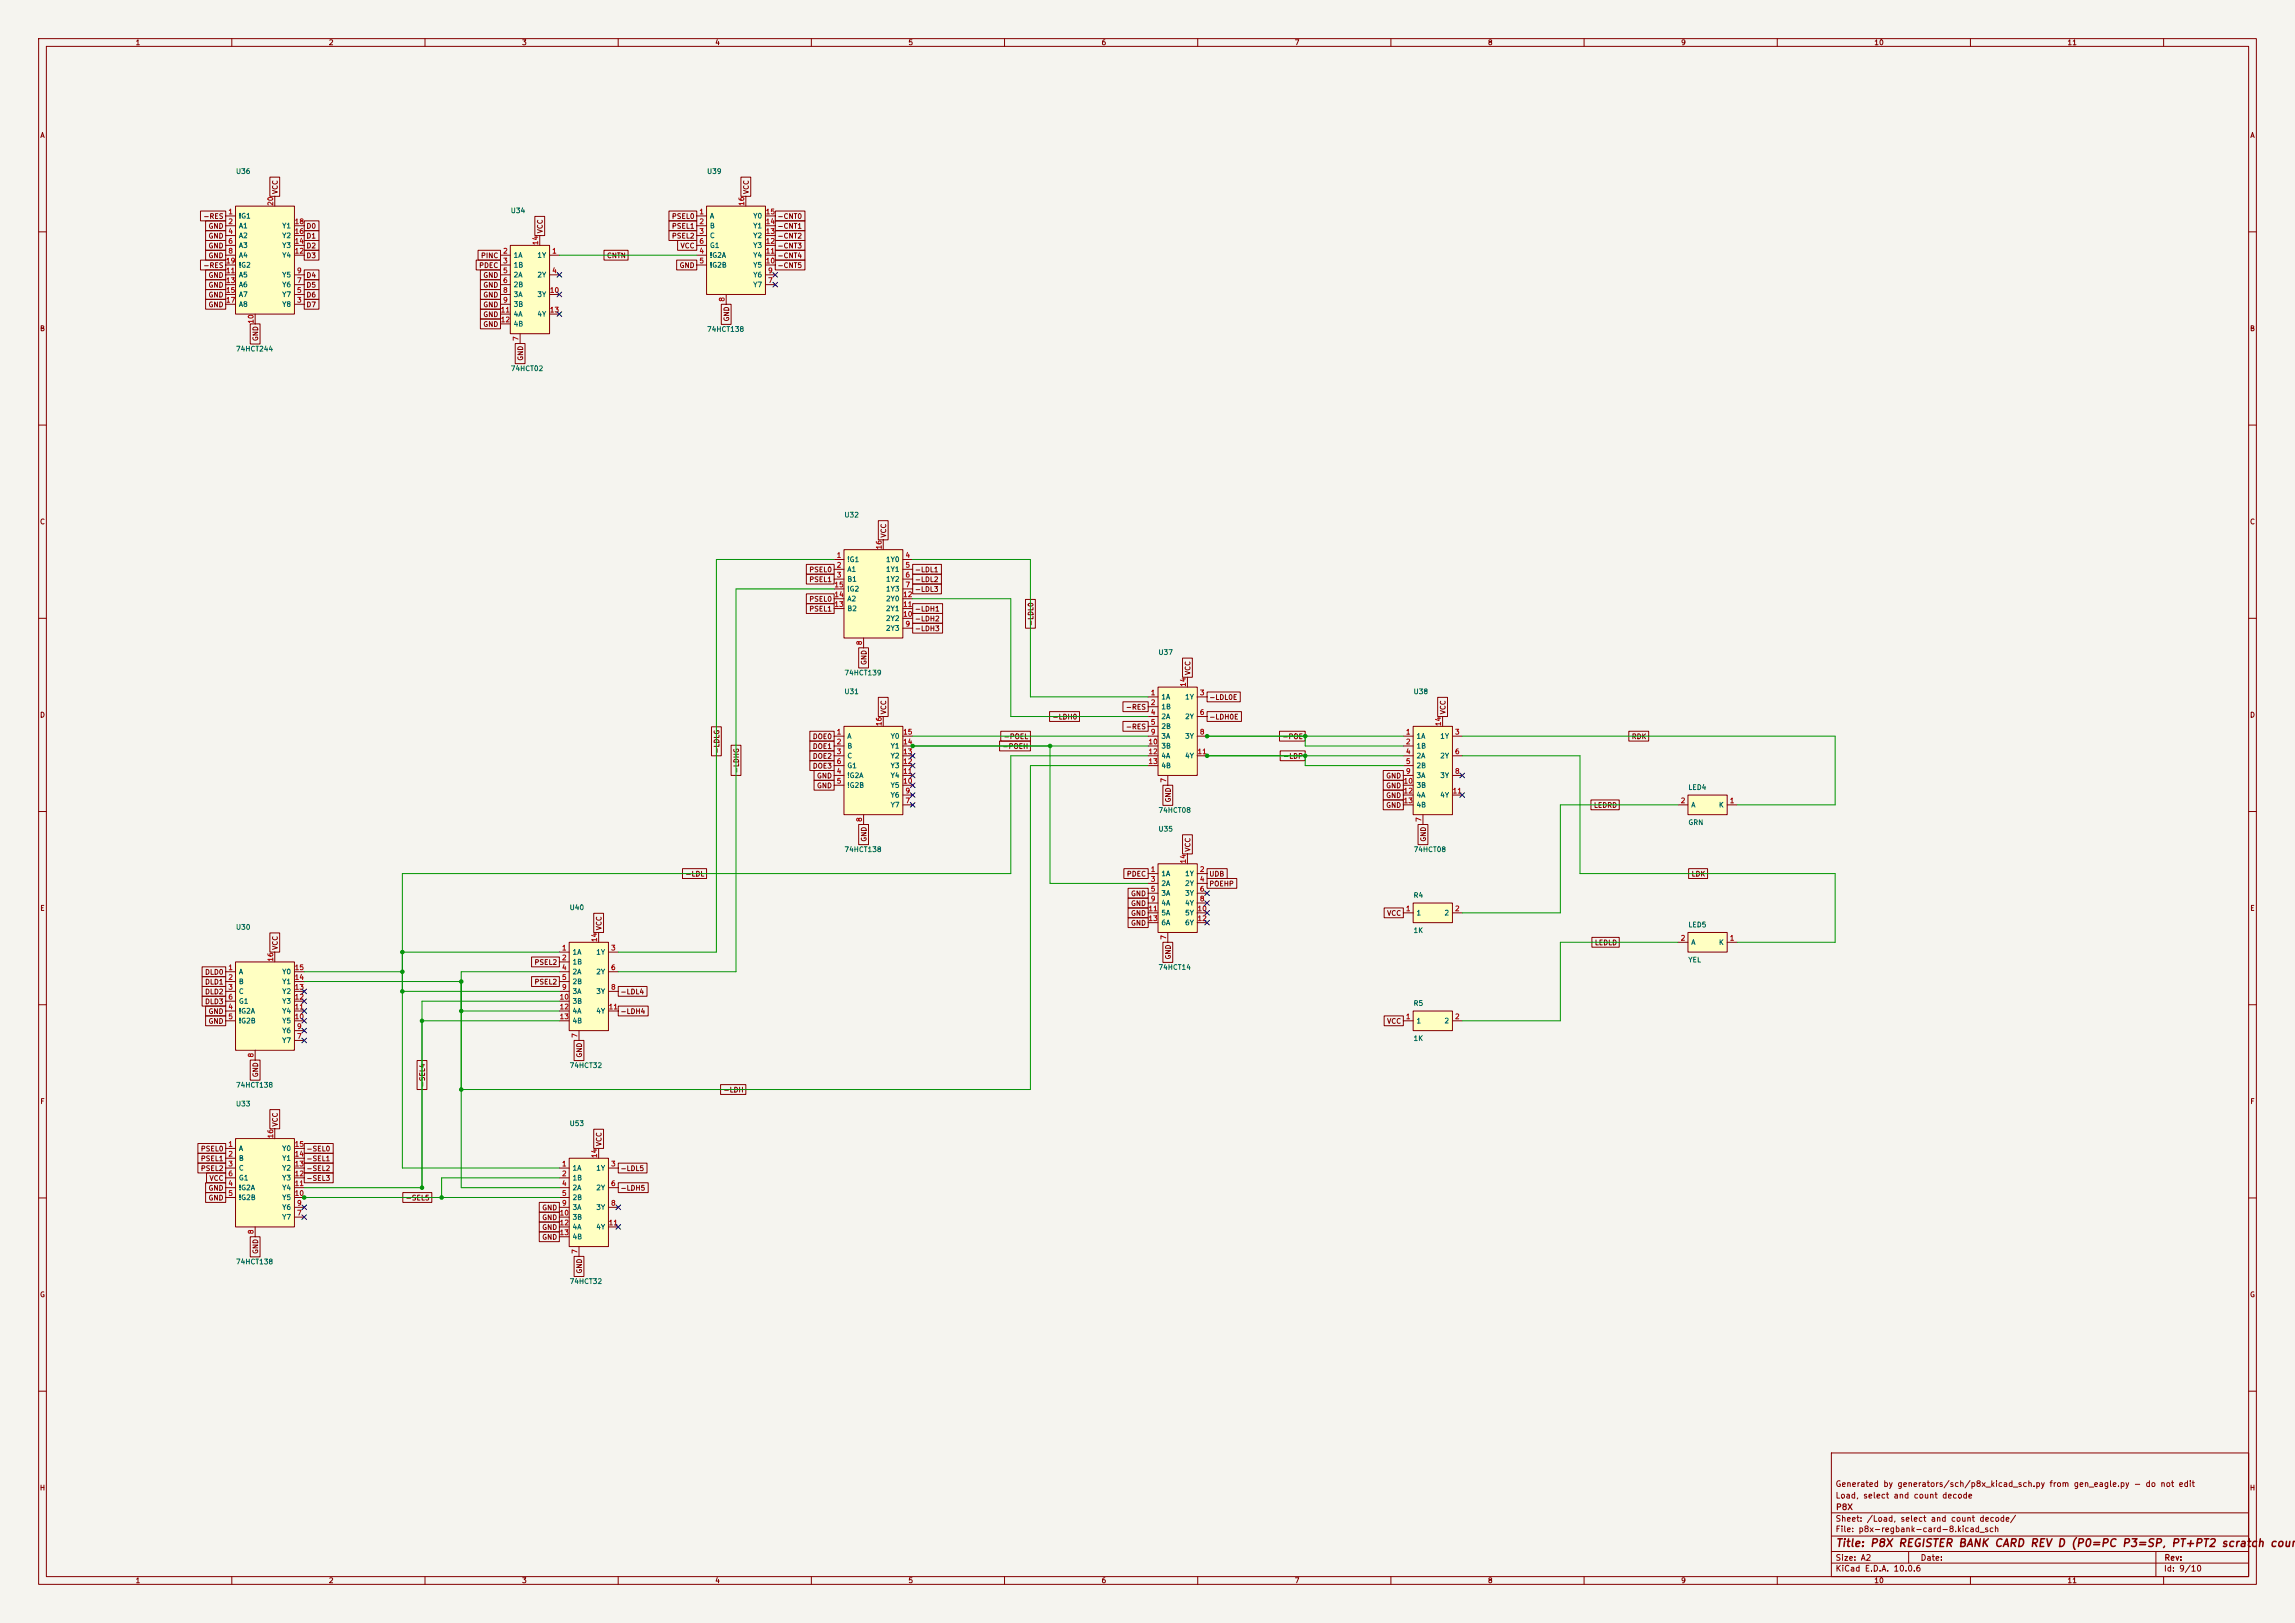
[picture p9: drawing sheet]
<svg xmlns="http://www.w3.org/2000/svg" width="594mm" height="420mm" viewBox="0 0 594 420" stroke-linecap="round" stroke-linejoin="round" font-family="sans-serif">
<defs><g id="words">
<text font-size="2" fill="#840000" x="475" y="400.8">Title: P8X REGISTER BANK CARD REV D (P0=PC P3=SP, PT+PT2 scratch count</text>
<g font-size="1.5" fill="#840000">
<text x="475" y="388.1">Load, select and count decode</text>
<text x="475" y="385.1">Generated by generators/sch/p8x_kicad_sch.py from gen_eagle.py - do not edit</text>
<text x="475" y="394.1">Sheet: /Load, select and count decode/</text>
<text x="475.1" y="391.1">P8X</text>
<text x="475" y="396.8">File: p8x-regbank-card-8.kicad_sch</text>
<text x="475" y="407">KiCad E.D.A. 10.0.6</text>
<text x="475" y="404.2">Size: A2</text>
<text x="497" y="404.2">Date:</text>
<text x="560" y="407">Id: 9/10</text>
<text x="560.1" y="404.2">Rev:</text>
</g>
<g font-size="1.3" fill="#840000">
<text x="35" y="12">1</text>
<text x="85" y="12">2</text>
<text x="135" y="12">3</text>
<text x="185" y="12">4</text>
<text x="235" y="12">5</text>
<text x="285" y="12">6</text>
<text x="335" y="12">7</text>
<text x="385" y="12">8</text>
<text x="435" y="12">9</text>
<text x="485" y="12">10</text>
<text x="535" y="12">11</text>
<text x="10.3" y="36">A</text>
<text x="582.3" y="36">A</text>
<text x="72.2" y="50.4" transform="rotate(-90 72.2 50.4)">VCC</text>
<text x="194.1" y="50.4" transform="rotate(-90 194.1 50.4)">VCC</text>
<text x="52.5" y="56.9">-RES</text>
<text x="53.8" y="59.5">GND</text>
<text x="79.2" y="59.5">D0</text>
<text x="173.8" y="56.9">PSEL0</text>
<text x="173.8" y="59.5">PSEL1</text>
<text x="201.1" y="56.9">-CNT0</text>
<text x="201.1" y="59.5">-CNT1</text>
<text x="53.8" y="62">GND</text>
<text x="53.8" y="64.6">GND</text>
<text x="79.2" y="62">D1</text>
<text x="79.2" y="64.6">D2</text>
<text x="140.8" y="60.5" transform="rotate(-90 140.8 60.5)">VCC</text>
<text x="173.8" y="62">PSEL2</text>
<text x="176" y="64.6">VCC</text>
<text x="201.1" y="62">-CNT2</text>
<text x="201.1" y="64.6">-CNT3</text>
<text x="52.5" y="69.6">-RES</text>
<text x="53.8" y="67.1">GND</text>
<text x="79.2" y="67.1">D3</text>
<text x="123.9" y="69.6">PDEC</text>
<text x="124.4" y="67.1">PINC</text>
<text x="157" y="67.1">CNTN</text>
<text x="175.8" y="69.6">GND</text>
<text x="201.1" y="67.1">-CNT4</text>
<text x="201.1" y="69.6">-CNT5</text>
<text x="53.8" y="72.2">GND</text>
<text x="53.8" y="74.7">GND</text>
<text x="53.8" y="77.3">GND</text>
<text x="79.2" y="72.2">D4</text>
<text x="79.2" y="74.7">D5</text>
<text x="79.2" y="77.3">D6</text>
<text x="125" y="72.2">GND</text>
<text x="125" y="74.7">GND</text>
<text x="125" y="77.3">GND</text>
<text x="53.8" y="79.8">GND</text>
<text x="79.2" y="79.8">D7</text>
<text x="125" y="79.8">GND</text>
<text x="125" y="82.3">GND</text>
<text x="189" y="83.3" transform="rotate(-90 189 83.3)">GND</text>
<text x="10.2" y="86">B</text>
<text x="67.1" y="88.4" transform="rotate(-90 67.1 88.4)">GND</text>
<text x="125" y="84.9">GND</text>
<text x="582.2" y="86">B</text>
<text x="135.7" y="93.5" transform="rotate(-90 135.7 93.5)">GND</text>
<text x="10.2" y="136">C</text>
<text x="582.2" y="136">C</text>
<text x="229.7" y="139.3" transform="rotate(-90 229.7 139.3)">VCC</text>
<text x="209.3" y="148.4">PSEL0</text>
<text x="236.7" y="148.4">-LDL1</text>
<text x="209.3" y="156">PSEL0</text>
<text x="209.3" y="150.9">PSEL1</text>
<text x="236.7" y="150.9">-LDL2</text>
<text x="236.7" y="153.5">-LDL3</text>
<text x="209.3" y="158.5">PSEL1</text>
<text x="236.7" y="161.1">-LDH2</text>
<text x="236.7" y="158.5">-LDH1</text>
<text x="236.7" y="163.6">-LDH3</text>
<text x="267.8" y="162.1" transform="rotate(-90 267.8 162.1)">-LDL0</text>
<text x="224.6" y="172.2" transform="rotate(-90 224.6 172.2)">GND</text>
<text x="308.4" y="174.8" transform="rotate(-90 308.4 174.8)">VCC</text>
<text x="10.2" y="186">D</text>
<text x="229.7" y="185" transform="rotate(-90 229.7 185)">VCC</text>
<text x="291.3" y="183.9">-RES</text>
<text x="312.9" y="181.4">-LDL0E</text>
<text x="374.4" y="185" transform="rotate(-90 374.4 185)">VCC</text>
<text x="582.2" y="186">D</text>
<text x="210.2" y="191.6">DOE0</text>
<text x="259.6" y="191.6">-POEL</text>
<text x="272.3" y="186.5">-LDH0</text>
<text x="291.3" y="189">-RES</text>
<text x="312.9" y="186.5">-LDH0E</text>
<text x="331.8" y="191.6">-POE</text>
<text x="422.2" y="191.6">RDK</text>
<text x="186.5" y="195.1" transform="rotate(-90 186.5 195.1)">-LDLG</text>
<text x="210.2" y="196.6">DOE2</text>
<text x="210.2" y="194.1">DOE1</text>
<text x="259.3" y="194.1">-POEH</text>
<text x="332" y="196.6">-LDP</text>
<text x="191.6" y="200.2" transform="rotate(-90 191.6 200.2)">-LDHG</text>
<text x="210.2" y="199.2">DOE3</text>
<text x="211.3" y="201.7">GND</text>
<text x="358.6" y="201.7">GND</text>
<text x="211.3" y="204.3">GND</text>
<text x="303.3" y="207.8" transform="rotate(-90 303.3 207.8)">GND</text>
<text x="358.6" y="209.3">GND</text>
<text x="358.6" y="206.8">GND</text>
<text x="358.6" y="204.3">GND</text>
<text x="412.4" y="209.3">LEDRD</text>
<text x="224.6" y="217.9" transform="rotate(-90 224.6 217.9)">GND</text>
<text x="308.4" y="220.5" transform="rotate(-90 308.4 220.5)">VCC</text>
<text x="369.4" y="217.9" transform="rotate(-90 369.4 217.9)">GND</text>
<text x="177.3" y="227.1">-LDL</text>
<text x="291.5" y="227.1">PDEC</text>
<text x="312.9" y="227.1">UDB</text>
<text x="437.7" y="227.1">LDK</text>
<text x="292.6" y="232.2">GND</text>
<text x="312.9" y="229.7">POEHP</text>
<text x="10.3" y="236">E</text>
<text x="292.6" y="239.8">GND</text>
<text x="292.6" y="237.3">GND</text>
<text x="292.6" y="234.7">GND</text>
<text x="358.9" y="237.3">VCC</text>
<text x="582.3" y="236">E</text>
<text x="72.2" y="245.9" transform="rotate(-90 72.2 245.9)">VCC</text>
<text x="156" y="240.9" transform="rotate(-90 156 240.9)">VCC</text>
<text x="412.7" y="244.9">LEDLD</text>
<text x="138.2" y="250">PSEL2</text>
<text x="303.3" y="248.4" transform="rotate(-90 303.3 248.4)">GND</text>
<text x="52.9" y="252.5">DLD0</text>
<text x="52.9" y="257.6">DLD2</text>
<text x="52.9" y="255.1">DLD1</text>
<text x="138.2" y="255.1">PSEL2</text>
<text x="160.5" y="257.6">-LDL4</text>
<text x="52.9" y="260.1">DLD3</text>
<text x="53.8" y="262.7">GND</text>
<text x="160.5" y="262.7">-LDH4</text>
<text x="53.8" y="265.2">GND</text>
<text x="358.9" y="265.2">VCC</text>
<text x="150.9" y="273.8" transform="rotate(-90 150.9 273.8)">GND</text>
<text x="67.1" y="278.9" transform="rotate(-90 67.1 278.9)">GND</text>
<text x="110.3" y="281.5" transform="rotate(-90 110.3 281.5)">-SEL4</text>
<text x="10.3" y="286">F</text>
<text x="187.1" y="283">-LDH</text>
<text x="582.3" y="286">F</text>
<text x="72.2" y="291.7" transform="rotate(-90 72.2 291.7)">VCC</text>
<text x="51.9" y="298.2">PSEL0</text>
<text x="79.2" y="298.2">-SEL0</text>
<text x="156" y="296.7" transform="rotate(-90 156 296.7)">VCC</text>
<text x="51.9" y="303.3">PSEL2</text>
<text x="51.9" y="300.8">PSEL1</text>
<text x="54.1" y="305.9">VCC</text>
<text x="79.2" y="305.9">-SEL3</text>
<text x="79.2" y="300.8">-SEL1</text>
<text x="79.2" y="303.3">-SEL2</text>
<text x="160.5" y="303.3">-LDL5</text>
<text x="53.8" y="310.9">GND</text>
<text x="53.8" y="308.4">GND</text>
<text x="104.9" y="310.9">-SEL5</text>
<text x="160.5" y="308.4">-LDH5</text>
<text x="140.2" y="313.5">GND</text>
<text x="140.2" y="316">GND</text>
<text x="140.2" y="318.6">GND</text>
<text x="140.2" y="321.1">GND</text>
<text x="67.1" y="324.6" transform="rotate(-90 67.1 324.6)">GND</text>
<text x="150.9" y="329.7" transform="rotate(-90 150.9 329.7)">GND</text>
<text x="10.2" y="336">G</text>
<text x="582.2" y="336">G</text>
<text x="10.2" y="386">H</text>
<text x="582.2" y="386">H</text>
<text x="35" y="410">1</text>
<text x="85" y="410">2</text>
<text x="135" y="410">3</text>
<text x="185" y="410">4</text>
<text x="235" y="410">5</text>
<text x="285" y="410">6</text>
<text x="335" y="410">7</text>
<text x="385" y="410">8</text>
<text x="435" y="410">9</text>
<text x="485" y="410">10</text>
<text x="535" y="410">11</text>
</g>
<g font-size="1.3" fill="#006464">
<text x="60.9" y="45.3">U36</text>
<text x="182.9" y="45.3">U39</text>
<text x="61.7" y="56.8">!G1</text>
<text x="61.7" y="59.4">A1</text>
<text x="72.9" y="59.4">Y1</text>
<text x="132.1" y="55.5">U34</text>
<text x="183.6" y="56.8">A</text>
<text x="183.6" y="59.4">B</text>
<text x="194.8" y="59.4">Y1</text>
<text x="194.8" y="56.8">Y0</text>
<text x="61.7" y="61.9">A2</text>
<text x="61.7" y="64.5">A3</text>
<text x="72.9" y="64.5">Y3</text>
<text x="72.9" y="61.9">Y2</text>
<text x="183.6" y="61.9">C</text>
<text x="183.6" y="64.5">G1</text>
<text x="194.8" y="64.5">Y3</text>
<text x="194.8" y="61.9">Y2</text>
<text x="61.7" y="67">A4</text>
<text x="61.7" y="69.5">!G2</text>
<text x="72.9" y="67">Y4</text>
<text x="132.8" y="67">1A</text>
<text x="132.8" y="69.5">1B</text>
<text x="139" y="67">1Y</text>
<text x="183.6" y="67">!G2A</text>
<text x="183.6" y="69.5">!G2B</text>
<text x="194.8" y="69.5">Y5</text>
<text x="194.8" y="67">Y4</text>
<text x="61.7" y="72.1">A5</text>
<text x="61.7" y="74.6">A6</text>
<text x="61.7" y="77.2">A7</text>
<text x="72.9" y="77.2">Y7</text>
<text x="72.9" y="74.6">Y6</text>
<text x="72.9" y="72.1">Y5</text>
<text x="132.8" y="72.1">2A</text>
<text x="132.8" y="74.6">2B</text>
<text x="132.8" y="77.2">3A</text>
<text x="139" y="72.1">2Y</text>
<text x="139" y="77.2">3Y</text>
<text x="194.8" y="74.6">Y7</text>
<text x="194.8" y="72.1">Y6</text>
<text x="61.7" y="79.7">A8</text>
<text x="72.9" y="79.7">Y8</text>
<text x="132.8" y="79.7">3B</text>
<text x="132.8" y="82.2">4A</text>
<text x="139" y="82.2">4Y</text>
<text x="132.8" y="84.8">4B</text>
<text x="182.9" y="86.2">74HCT138</text>
<text x="60.9" y="91.2">74HCT244</text>
<text x="132.1" y="96.3">74HCT02</text>
<text x="218.4" y="134.2">U32</text>
<text x="219.2" y="145.7">!G1</text>
<text x="219.2" y="148.3">A1</text>
<text x="229.2" y="145.7">1Y0</text>
<text x="229.2" y="148.3">1Y1</text>
<text x="219.2" y="150.8">B1</text>
<text x="219.2" y="155.9">A2</text>
<text x="219.2" y="153.4">!G2</text>
<text x="229.2" y="150.8">1Y2</text>
<text x="229.2" y="153.4">1Y3</text>
<text x="229.2" y="155.9">2Y0</text>
<text x="219.2" y="158.4">B2</text>
<text x="229.2" y="161">2Y2</text>
<text x="229.2" y="158.4">2Y1</text>
<text x="229.2" y="163.5">2Y3</text>
<text x="299.7" y="169.8">U37</text>
<text x="218.4" y="179.9">U31</text>
<text x="218.4" y="175.1">74HCT139</text>
<text x="365.7" y="179.9">U38</text>
<text x="300.5" y="181.3">1A</text>
<text x="300.5" y="183.8">1B</text>
<text x="306.6" y="181.3">1Y</text>
<text x="219.2" y="191.5">A</text>
<text x="230.4" y="191.5">Y0</text>
<text x="300.5" y="186.4">2A</text>
<text x="300.5" y="188.9">2B</text>
<text x="300.5" y="191.5">3A</text>
<text x="306.6" y="186.4">2Y</text>
<text x="306.6" y="191.5">3Y</text>
<text x="366.5" y="191.5">1A</text>
<text x="372.6" y="191.5">1Y</text>
<text x="219.2" y="194">B</text>
<text x="219.2" y="196.5">C</text>
<text x="230.4" y="196.5">Y2</text>
<text x="230.4" y="194">Y1</text>
<text x="300.5" y="194">3B</text>
<text x="300.5" y="196.5">4A</text>
<text x="306.6" y="196.5">4Y</text>
<text x="366.5" y="194">1B</text>
<text x="366.5" y="196.5">2A</text>
<text x="372.6" y="196.5">2Y</text>
<text x="219.2" y="201.6">!G2A</text>
<text x="219.2" y="199.1">G1</text>
<text x="230.4" y="201.6">Y4</text>
<text x="230.4" y="199.1">Y3</text>
<text x="300.5" y="199.1">4B</text>
<text x="366.5" y="199.1">2B</text>
<text x="366.5" y="201.6">3A</text>
<text x="372.6" y="201.6">3Y</text>
<text x="219.2" y="204.2">!G2B</text>
<text x="230.4" y="209.2">Y7</text>
<text x="230.4" y="206.7">Y6</text>
<text x="230.4" y="204.2">Y5</text>
<text x="366.5" y="204.2">3B</text>
<text x="366.5" y="206.7">4A</text>
<text x="366.5" y="209.2">4B</text>
<text x="372.6" y="206.7">4Y</text>
<text x="436.9" y="204.7">LED4</text>
<text x="437.6" y="209.2">A</text>
<text x="444.8" y="209.2">K</text>
<text x="299.7" y="215.5">U35</text>
<text x="299.7" y="210.6">74HCT08</text>
<text x="436.9" y="213.8">GRN</text>
<text x="218.4" y="220.8">74HCT138</text>
<text x="365.7" y="220.8">74HCT08</text>
<text x="300.5" y="227">1A</text>
<text x="306.6" y="227">1Y</text>
<text x="300.5" y="229.6">2A</text>
<text x="300.5" y="232.1">3A</text>
<text x="306.6" y="229.6">2Y</text>
<text x="306.6" y="232.1">3Y</text>
<text x="365.7" y="232.6">R4</text>
<text x="147.3" y="235.8">U40</text>
<text x="300.5" y="234.6">4A</text>
<text x="300.5" y="237.2">5A</text>
<text x="300.5" y="239.7">6A</text>
<text x="306.6" y="234.6">4Y</text>
<text x="306.6" y="237.2">5Y</text>
<text x="306.6" y="239.7">6Y</text>
<text x="366.5" y="237.2">1</text>
<text x="373.7" y="237.2">2</text>
<text x="60.9" y="240.9">U30</text>
<text x="365.7" y="241.7">1K</text>
<text x="436.9" y="240.3">LED5</text>
<text x="437.6" y="244.8">A</text>
<text x="444.8" y="244.8">K</text>
<text x="148.1" y="247.3">1A</text>
<text x="148.1" y="249.9">1B</text>
<text x="154.2" y="247.3">1Y</text>
<text x="299.7" y="251.3">74HCT14</text>
<text x="436.9" y="249.3">YEL</text>
<text x="61.7" y="252.4">A</text>
<text x="61.7" y="255">B</text>
<text x="61.7" y="257.5">C</text>
<text x="72.9" y="257.5">Y2</text>
<text x="72.9" y="255">Y1</text>
<text x="72.9" y="252.4">Y0</text>
<text x="148.1" y="252.4">2A</text>
<text x="148.1" y="255">2B</text>
<text x="148.1" y="257.5">3A</text>
<text x="154.2" y="252.4">2Y</text>
<text x="154.2" y="257.5">3Y</text>
<text x="61.7" y="262.6">!G2A</text>
<text x="61.7" y="260">G1</text>
<text x="72.9" y="262.6">Y4</text>
<text x="72.9" y="260">Y3</text>
<text x="148.1" y="260">3B</text>
<text x="148.1" y="262.6">4A</text>
<text x="154.2" y="262.6">4Y</text>
<text x="365.7" y="260.6">R5</text>
<text x="61.7" y="265.1">!G2B</text>
<text x="72.9" y="267.7">Y6</text>
<text x="72.9" y="265.1">Y5</text>
<text x="148.1" y="265.1">4B</text>
<text x="365.7" y="269.7">1K</text>
<text x="366.5" y="265.1">1</text>
<text x="373.7" y="265.1">2</text>
<text x="72.9" y="270.2">Y7</text>
<text x="60.9" y="281.7">74HCT138</text>
<text x="147.3" y="276.7">74HCT32</text>
<text x="60.9" y="286.6">U33</text>
<text x="147.3" y="291.7">U53</text>
<text x="61.7" y="298.1">A</text>
<text x="72.9" y="298.1">Y0</text>
<text x="61.7" y="300.7">B</text>
<text x="61.7" y="303.2">C</text>
<text x="61.7" y="305.8">G1</text>
<text x="72.9" y="305.8">Y3</text>
<text x="72.9" y="303.2">Y2</text>
<text x="72.9" y="300.7">Y1</text>
<text x="148.1" y="303.2">1A</text>
<text x="148.1" y="305.8">1B</text>
<text x="154.2" y="303.2">1Y</text>
<text x="61.7" y="308.3">!G2A</text>
<text x="61.7" y="310.8">!G2B</text>
<text x="72.9" y="310.8">Y5</text>
<text x="72.9" y="308.3">Y4</text>
<text x="148.1" y="308.3">2A</text>
<text x="148.1" y="310.8">2B</text>
<text x="154.2" y="308.3">2Y</text>
<text x="72.9" y="315.9">Y7</text>
<text x="72.9" y="313.4">Y6</text>
<text x="148.1" y="313.4">3A</text>
<text x="148.1" y="315.9">3B</text>
<text x="154.2" y="313.4">3Y</text>
<text x="148.1" y="318.5">4A</text>
<text x="148.1" y="321">4B</text>
<text x="154.2" y="318.5">4Y</text>
<text x="60.9" y="327.5">74HCT138</text>
<text x="147.3" y="332.5">74HCT32</text>
</g>
<g font-size="1.3" fill="#a90000">
<text x="71" y="53.4" transform="rotate(-90 71 53.4)">20</text>
<text x="192.9" y="53.4" transform="rotate(-90 192.9 53.4)">16</text>
<text x="59" y="55.7">1</text>
<text x="59" y="58.3">2</text>
<text x="76.1" y="58.3">18</text>
<text x="180.9" y="55.7">1</text>
<text x="180.9" y="58.3">2</text>
<text x="198.1" y="58.3">14</text>
<text x="198.1" y="55.7">15</text>
<text x="59" y="60.8">4</text>
<text x="59" y="63.4">6</text>
<text x="59" y="65.9">8</text>
<text x="76.1" y="65.9">12</text>
<text x="76.1" y="63.4">14</text>
<text x="76.1" y="60.8">16</text>
<text x="130.1" y="65.9">2</text>
<text x="139.6" y="63.6" transform="rotate(-90 139.6 63.6)">14</text>
<text x="142.8" y="65.9">1</text>
<text x="180.9" y="60.8">3</text>
<text x="180.9" y="65.9">4</text>
<text x="180.9" y="63.4">6</text>
<text x="198.1" y="65.9">11</text>
<text x="198.1" y="63.4">12</text>
<text x="198.1" y="60.8">13</text>
<text x="58.4" y="71">11</text>
<text x="58.4" y="68.4">19</text>
<text x="76.7" y="71">9</text>
<text x="130.1" y="68.4">3</text>
<text x="130.1" y="71">5</text>
<text x="142.8" y="71">4</text>
<text x="180.9" y="68.4">5</text>
<text x="198.1" y="68.4">10</text>
<text x="198.7" y="71">9</text>
<text x="58.4" y="73.5">13</text>
<text x="58.4" y="76.1">15</text>
<text x="76.7" y="76.1">5</text>
<text x="76.7" y="73.5">7</text>
<text x="130.1" y="73.5">6</text>
<text x="130.1" y="76.1">8</text>
<text x="142.2" y="76.1">10</text>
<text x="198.7" y="73.5">7</text>
<text x="58.4" y="78.6">17</text>
<text x="65.9" y="83.9" transform="rotate(-90 65.9 83.9)">10</text>
<text x="76.7" y="78.6">3</text>
<text x="129.5" y="81.1">11</text>
<text x="129.5" y="83.7">12</text>
<text x="130.1" y="78.6">9</text>
<text x="142.2" y="81.1">13</text>
<text x="187.8" y="78.2" transform="rotate(-90 187.8 78.2)">8</text>
<text x="134.5" y="88.4" transform="rotate(-90 134.5 88.4)">7</text>
<text x="228.5" y="142.3" transform="rotate(-90 228.5 142.3)">16</text>
<text x="216.4" y="144.6">1</text>
<text x="216.4" y="147.2">2</text>
<text x="216.4" y="149.7">3</text>
<text x="234.2" y="144.6">4</text>
<text x="234.2" y="147.2">5</text>
<text x="234.2" y="149.7">6</text>
<text x="215.8" y="154.8">14</text>
<text x="215.8" y="152.3">15</text>
<text x="233.6" y="154.8">12</text>
<text x="234.2" y="152.3">7</text>
<text x="215.8" y="157.3">13</text>
<text x="233.6" y="159.9">10</text>
<text x="233.6" y="157.3">11</text>
<text x="223.4" y="167.1" transform="rotate(-90 223.4 167.1)">8</text>
<text x="234.2" y="162.4">9</text>
<text x="307.2" y="177.9" transform="rotate(-90 307.2 177.9)">14</text>
<text x="297.7" y="180.2">1</text>
<text x="297.7" y="182.7">2</text>
<text x="297.7" y="185.3">4</text>
<text x="310.4" y="180.2">3</text>
<text x="310.4" y="185.3">6</text>
<text x="216.4" y="190.4">1</text>
<text x="228.5" y="188" transform="rotate(-90 228.5 188)">16</text>
<text x="233.6" y="190.4">15</text>
<text x="297.7" y="187.8">5</text>
<text x="297.7" y="190.4">9</text>
<text x="310.4" y="190.4">8</text>
<text x="363.8" y="190.4">1</text>
<text x="373.2" y="188" transform="rotate(-90 373.2 188)">14</text>
<text x="376.5" y="190.4">3</text>
<text x="216.4" y="192.9">2</text>
<text x="216.4" y="195.4">3</text>
<text x="216.4" y="198">6</text>
<text x="233.6" y="198">12</text>
<text x="233.6" y="195.4">13</text>
<text x="233.6" y="192.9">14</text>
<text x="297.1" y="192.9">10</text>
<text x="297.1" y="195.4">12</text>
<text x="297.1" y="198">13</text>
<text x="309.8" y="195.4">11</text>
<text x="363.8" y="192.9">2</text>
<text x="363.8" y="195.4">4</text>
<text x="363.8" y="198">5</text>
<text x="376.5" y="195.4">6</text>
<text x="216.4" y="200.5">4</text>
<text x="216.4" y="203.1">5</text>
<text x="233.6" y="203.1">10</text>
<text x="233.6" y="200.5">11</text>
<text x="302.1" y="202.7" transform="rotate(-90 302.1 202.7)">7</text>
<text x="363.2" y="203.1">10</text>
<text x="363.8" y="200.5">9</text>
<text x="376.5" y="200.5">8</text>
<text x="234.2" y="208.1">7</text>
<text x="234.2" y="205.6">9</text>
<text x="363.2" y="205.6">12</text>
<text x="363.2" y="208.1">13</text>
<text x="375.9" y="205.6">11</text>
<text x="434.9" y="208.1">2</text>
<text x="447.6" y="208.1">1</text>
<text x="223.4" y="212.8" transform="rotate(-90 223.4 212.8)">8</text>
<text x="368.2" y="212.8" transform="rotate(-90 368.2 212.8)">7</text>
<text x="297.7" y="225.9">1</text>
<text x="307.2" y="223.6" transform="rotate(-90 307.2 223.6)">14</text>
<text x="310.4" y="225.9">2</text>
<text x="297.7" y="228.5">3</text>
<text x="297.7" y="231">5</text>
<text x="297.7" y="233.5">9</text>
<text x="310.4" y="228.5">4</text>
<text x="310.4" y="231">6</text>
<text x="310.4" y="233.5">8</text>
<text x="297.1" y="236.1">11</text>
<text x="297.1" y="238.6">13</text>
<text x="309.8" y="236.1">10</text>
<text x="309.8" y="238.6">12</text>
<text x="363.8" y="236.1">1</text>
<text x="376.5" y="236.1">2</text>
<text x="154.8" y="243.9" transform="rotate(-90 154.8 243.9)">14</text>
<text x="302.1" y="243.3" transform="rotate(-90 302.1 243.3)">7</text>
<text x="434.9" y="243.7">2</text>
<text x="447.6" y="243.7">1</text>
<text x="59" y="251.3">1</text>
<text x="71" y="249" transform="rotate(-90 71 249)">16</text>
<text x="76.1" y="251.3">15</text>
<text x="145.3" y="246.2">1</text>
<text x="145.3" y="248.8">2</text>
<text x="145.3" y="251.3">4</text>
<text x="158" y="246.2">3</text>
<text x="158" y="251.3">6</text>
<text x="59" y="253.9">2</text>
<text x="59" y="256.4">3</text>
<text x="76.1" y="256.4">13</text>
<text x="76.1" y="253.9">14</text>
<text x="145.3" y="253.9">5</text>
<text x="145.3" y="256.4">9</text>
<text x="158" y="256.4">8</text>
<text x="59" y="261.5">4</text>
<text x="59" y="258.9">6</text>
<text x="76.1" y="261.5">11</text>
<text x="76.1" y="258.9">12</text>
<text x="144.7" y="258.9">10</text>
<text x="144.7" y="261.5">12</text>
<text x="157.4" y="261.5">11</text>
<text x="59" y="264">5</text>
<text x="76.1" y="264">10</text>
<text x="76.7" y="269.1">7</text>
<text x="76.7" y="266.6">9</text>
<text x="144.7" y="264">13</text>
<text x="149.7" y="268.7" transform="rotate(-90 149.7 268.7)">7</text>
<text x="363.8" y="264">1</text>
<text x="376.5" y="264">2</text>
<text x="65.9" y="273.8" transform="rotate(-90 65.9 273.8)">8</text>
<text x="59" y="297">1</text>
<text x="59" y="299.6">2</text>
<text x="71" y="294.7" transform="rotate(-90 71 294.7)">16</text>
<text x="76.1" y="299.6">14</text>
<text x="76.1" y="297">15</text>
<text x="154.8" y="299.8" transform="rotate(-90 154.8 299.8)">14</text>
<text x="59" y="302.1">3</text>
<text x="59" y="304.7">6</text>
<text x="76.1" y="304.7">12</text>
<text x="76.1" y="302.1">13</text>
<text x="145.3" y="302.1">1</text>
<text x="145.3" y="304.7">2</text>
<text x="158" y="302.1">3</text>
<text x="59" y="307.2">4</text>
<text x="59" y="309.7">5</text>
<text x="76.1" y="309.7">10</text>
<text x="76.1" y="307.2">11</text>
<text x="145.3" y="307.2">4</text>
<text x="145.3" y="309.7">5</text>
<text x="158" y="307.2">6</text>
<text x="76.7" y="314.8">7</text>
<text x="76.7" y="312.3">9</text>
<text x="144.7" y="314.8">10</text>
<text x="144.7" y="317.4">12</text>
<text x="145.3" y="312.3">9</text>
<text x="157.4" y="317.4">11</text>
<text x="158" y="312.3">8</text>
<text x="65.9" y="319.5" transform="rotate(-90 65.9 319.5)">8</text>
<text x="144.7" y="319.9">13</text>
<text x="149.7" y="324.6" transform="rotate(-90 149.7 324.6)">7</text>
</g>
</g></defs>
<path d="M0 0h594v420h-594z" fill="#f5f4ef" stroke="#f5f4ef" stroke-width=".26"/>
<g fill="none" stroke="#840000" stroke-width=".26">
<path d="M10 10h574v400h-574zM12 12h570v396h-570zM60 10v2M110 10v2M160 10v2M210 10v2M260 10v2M310 10v2M360 10v2M410 10v2M460 10v2M510 10v2"/>
<path d="M560 10v2M10 60h2M582 60h2M10 110h2M582 110h2M10 160h2M582 160h2M10 210h2M582 210h2M10 260h2M582 260h2M10 310h2"/>
<path d="M582 310h2M10 360h2M474 376h108v32h-108zM582 360h2M474 397.5h108M474 391.5h108M60 408v2M110 408v2M160 408v2M210 408v2M260 408v2M310 408v2"/>
<path d="M360 408v2M410 408v2M460 408v2M474 404.5h108M474 401.5h108M494 401.5v3M510 408v2M558 401.5v6.5M560 408v2"/>
</g>
<path d="M61 294.6h15.2v22.9h-15.2z" fill="#ffffc2"/>
<g fill="none" stroke="#840000" stroke-width=".26">
<path d="M58.4 297.2h2.6M58.4 299.7h2.6M61 294.6h15.2v22.9h-15.2zM71.1 292.1v2.5M76.2 297.2h2.5M76.2 299.7h2.5M58.4 302.3h2.6M58.4 307.3h2.6M58.4 309.9h2.6M58.4 304.8h2.6M66 317.5v2.5M76.2 302.3h2.5"/>
<path d="M76.2 307.3h2.5M76.2 309.9h2.5M76.2 304.8h2.5M76.2 315h2.5M76.2 312.4h2.5"/>
</g>
<path d="M299.7 223.5h10.2v17.8h-10.2z" fill="#ffffc2"/>
<g fill="none" stroke="#840000" stroke-width=".26">
<path d="M297.2 226.1h2.5M297.2 228.6h2.5M297.2 231.1h2.5M297.2 233.7h2.5M297.2 236.2h2.5M297.2 238.8h2.5M299.7 223.5h10.2v17.8h-10.2zM307.3 221v2.5M309.9 226.1h2.5M309.9 228.6h2.5M309.9 231.1h2.5M309.9 233.7h2.5"/>
<path d="M309.9 236.2h2.5M309.9 238.8h2.5M302.3 241.3v2.5"/>
</g>
<path d="M147.3 243.8h10.2v22.9h-10.2z" fill="#ffffc2"/>
<g fill="none" stroke="#840000" stroke-width=".26">
<path d="M144.8 246.4h2.5M144.8 248.9h2.5M144.8 251.5h2.5M144.8 254h2.5M144.8 256.5h2.5M144.8 259.1h2.5M147.3 243.8h10.2v22.9h-10.2zM154.9 241.3v2.5M157.5 246.4h2.5M157.5 251.5h2.5M157.5 256.5h2.5M144.8 261.6h2.5"/>
<path d="M144.8 264.2h2.5M149.9 266.7v2.5M157.5 261.6h2.5"/>
</g>
<path d="M299.7 177.8h10.2v22.9h-10.2z" fill="#ffffc2"/>
<g fill="none" stroke="#840000" stroke-width=".26">
<path d="M299.7 177.8h10.2v22.9h-10.2zM307.3 175.3v2.5M297.2 180.3h2.5M297.2 182.9h2.5M297.2 185.4h2.5M297.2 188h2.5M297.2 190.5h2.5M297.2 193h2.5M297.2 195.6h2.5M297.2 198.1h2.5M309.9 180.3h2.5M309.9 185.4h2.5"/>
<path d="M309.9 190.5h2.5M309.9 195.6h2.5M302.3 200.7v2.5"/>
</g>
<path d="M365.8 188h10.1v22.8h-10.1z" fill="#ffffc2"/>
<g fill="none" stroke="#840000" stroke-width=".26">
<path d="M363.2 190.5h2.6M363.2 193h2.6M363.2 195.6h2.6M363.2 198.1h2.6M365.8 188h10.1v22.8h-10.1zM373.4 185.4v2.6M375.9 190.5h2.6M375.9 195.6h2.6M363.2 200.7h2.6M363.2 203.2h2.6M363.2 205.7h2.6M363.2 208.3h2.6"/>
<path d="M368.3 210.8v2.6M375.9 200.7h2.6M375.9 205.7h2.6"/>
</g>
<path d="M365.8 233.7h10.1v5.1h-10.1z" fill="#ffffc2"/>
<path d="M363.2 236.2h2.6M365.8 233.7h10.1v5.1h-10.1zM375.9 236.2h2.6" fill="none" stroke="#840000" stroke-width=".26"/>
<path d="M147.3 299.7h10.2v22.9h-10.2z" fill="#ffffc2"/>
<g fill="none" stroke="#840000" stroke-width=".26">
<path d="M147.3 299.7h10.2v22.9h-10.2zM154.9 297.2v2.5M144.8 302.3h2.5M144.8 304.8h2.5M144.8 307.3h2.5M144.8 309.9h2.5M144.8 312.4h2.5M144.8 315h2.5M144.8 317.5h2.5M157.5 302.3h2.5M157.5 307.3h2.5M157.5 312.4h2.5"/>
<path d="M157.5 317.5h2.5M144.8 320h2.5M149.9 322.6v2.5"/>
</g>
<path d="M436.9 205.7h10.1v5.1h-10.1z" fill="#ffffc2"/>
<path d="M434.3 208.3h2.6M436.9 205.7h10.1v5.1h-10.1zM447 208.3h2.6" fill="none" stroke="#840000" stroke-width=".26"/>
<path d="M365.8 261.6h10.1v5.1h-10.1z" fill="#ffffc2"/>
<path d="M363.2 264.2h2.6M365.8 261.6h10.1v5.1h-10.1zM375.9 264.2h2.6" fill="none" stroke="#840000" stroke-width=".26"/>
<path d="M61 248.9h15.2v22.9h-15.2z" fill="#ffffc2"/>
<g fill="none" stroke="#840000" stroke-width=".26">
<path d="M58.4 251.5h2.6M58.4 254h2.6M58.4 256.5h2.6M58.4 259.1h2.6M61 248.9h15.2v22.9h-15.2zM71.1 246.4v2.5M76.2 251.5h2.5M76.2 254h2.5M76.2 256.5h2.5M76.2 259.1h2.5M58.4 261.6h2.6M58.4 264.2h2.6"/>
<path d="M66 271.8v2.5M76.2 261.6h2.5M76.2 264.2h2.5M76.2 269.2h2.5M76.2 266.7h2.5"/>
</g>
<path d="M436.9 241.3h10.1v5.1h-10.1z" fill="#ffffc2"/>
<path d="M434.3 243.8h2.6M436.9 241.3h10.1v5.1h-10.1zM447 243.8h2.6" fill="none" stroke="#840000" stroke-width=".26"/>
<path d="M61 53.3h15.2v28h-15.2z" fill="#ffffc2"/>
<g fill="none" stroke="#840000" stroke-width=".26">
<path d="M58.4 55.9h2.6M58.4 58.4h2.6M61 53.3h15.2v28h-15.2zM71.1 50.8v2.5M76.2 58.4h2.5M58.4 78.7h2.6M58.4 61h2.6M58.4 76.2h2.6M58.4 63.5h2.6M58.4 73.7h2.6M58.4 66h2.6M58.4 71.1h2.6"/>
<path d="M58.4 68.6h2.6M76.2 78.7h2.5M76.2 61h2.5M76.2 76.2h2.5M76.2 63.5h2.5M76.2 73.7h2.5M76.2 66h2.5M76.2 71.1h2.5M66 81.3v2.5"/>
</g>
<path d="M132.1 63.5h10.1v22.9h-10.1z" fill="#ffffc2"/>
<g fill="none" stroke="#840000" stroke-width=".26">
<path d="M129.5 66h2.6M129.5 68.6h2.6M129.5 71.1h2.6M129.5 73.7h2.6M129.5 76.2h2.6M129.5 78.7h2.6M132.1 63.5h10.1v22.9h-10.1zM139.7 61v2.5M142.2 66h2.6M142.2 71.1h2.6M142.2 76.2h2.6M129.5 81.3h2.6"/>
<path d="M129.5 83.8h2.6M134.6 86.4v2.5M142.2 81.3h2.6"/>
</g>
<path d="M218.4 188h15.3v22.8h-15.3z" fill="#ffffc2"/>
<g fill="none" stroke="#840000" stroke-width=".26">
<path d="M215.9 190.5h2.5M215.9 193h2.5M215.9 195.6h2.5M215.9 198.1h2.5M218.4 188h15.3v22.8h-15.3zM228.6 185.4v2.6M233.7 190.5h2.5M233.7 193h2.5M233.7 195.6h2.5M233.7 198.1h2.5M215.9 200.7h2.5M215.9 203.2h2.5"/>
<path d="M223.5 210.8v2.6M233.7 200.7h2.5M233.7 203.2h2.5M233.7 208.3h2.5M233.7 205.7h2.5"/>
</g>
<path d="M182.9 53.3h15.2v22.9h-15.2z" fill="#ffffc2"/>
<g fill="none" stroke="#840000" stroke-width=".26">
<path d="M180.3 55.9h2.6M180.3 58.4h2.6M182.9 53.3h15.2v22.9h-15.2zM193 50.8v2.5M198.1 55.9h2.6M198.1 58.4h2.6M180.3 61h2.6M180.3 66h2.6M180.3 68.6h2.6M180.3 63.5h2.6M188 76.2v2.5M198.1 61h2.6"/>
<path d="M198.1 66h2.6M198.1 68.6h2.6M198.1 63.5h2.6M198.1 73.7h2.6M198.1 71.1h2.6"/>
</g>
<path d="M218.4 142.2h15.3v22.9h-15.3z" fill="#ffffc2"/>
<g fill="none" stroke="#840000" stroke-width=".26">
<path d="M51.9 54.6h6.5v2.6h-6.5zM53.2 57.1h5.2v2.6h-5.2zM53.2 59.7h5.2v2.5h-5.2zM69.8 45.8h2.6v5h-2.6zM78.7 57.1h3.9v2.6h-3.9zM78.7 59.7h3.9v2.5h-3.9zM138.4 56h2.6v5h-2.6zM173.1 54.6h7.2v2.6h-7.2zM173.1 57.1h7.2v2.6h-7.2zM173.1 59.7h7.2v2.5h-7.2zM191.8 45.8h2.5v5h-2.5zM200.7 54.6h7.6v2.6h-7.6z"/>
<path d="M200.7 57.1h7.6v2.6h-7.6zM200.7 59.7h7.6v2.5h-7.6zM51.9 67.3h6.5v2.6h-6.5zM53.2 64.8h5.2v2.5h-5.2zM53.2 69.8h5.2v2.6h-5.2zM53.2 72.4h5.2v2.5h-5.2zM53.2 74.9h5.2v2.6h-5.2zM53.2 77.5h5.2v2.5h-5.2zM53.2 62.2h5.2v2.6h-5.2zM78.7 64.8h3.9v2.5h-3.9zM78.7 62.2h3.9v2.6h-3.9zM78.7 69.8h3.9v2.6h-3.9z"/>
<path d="M78.7 72.4h3.9v2.5h-3.9zM78.7 74.9h3.9v2.6h-3.9zM78.7 77.5h3.9v2.5h-3.9zM123.2 67.3h6.3v2.6h-6.3zM123.7 64.8h5.8v2.5h-5.8zM124.3 69.8h5.2v2.6h-5.2zM124.3 72.4h5.2v2.5h-5.2zM124.3 74.9h5.2v2.6h-5.2zM124.3 77.5h5.2v2.5h-5.2zM156.3 64.8h6.3v2.5h-6.3zM175.1 67.3h5.2v2.6h-5.2zM175.4 62.2h4.9v2.6h-4.9z"/>
<path d="M186.7 78.7h2.5v5.2h-2.5zM200.7 64.8h7.6v2.5h-7.6zM200.7 67.3h7.6v2.6h-7.6zM200.7 62.2h7.6v2.6h-7.6zM64.8 83.8h2.5v5.2h-2.5zM124.3 80h5.2v2.6h-5.2zM124.3 82.5h5.2v2.6h-5.2zM133.3 88.9h2.6v5.2h-2.6zM227.3 134.7h2.6v5h-2.6zM228.6 139.7v2.5M208.7 156.2h7.2v2.6h-7.2zM208.7 153.7h7.2v2.5h-7.2z"/>
<path d="M208.7 148.6h7.2v2.5h-7.2zM208.7 146h7.2v2.6h-7.2zM215.9 144.8h2.5M215.9 147.3h2.5M215.9 149.9h2.5M215.9 152.4h2.5M215.9 157.5h2.5M215.9 154.9h2.5M218.4 142.2h15.3v22.9h-15.3zM233.7 144.8h2.5M233.7 147.3h2.5M233.7 149.9h2.5"/>
<path d="M233.7 152.4h2.5M233.7 157.5h2.5M233.7 154.9h2.5M236.2 146h7.5v2.6h-7.5zM236.2 158.7h7.8v2.6h-7.8zM236.2 148.6h7.5v2.5h-7.5zM236.2 151.1h7.5v2.6h-7.5zM236.2 156.2h7.8v2.6h-7.8zM265.4 155.1h2.6v7.5h-2.6zM222.2 167.6h2.6v5.2h-2.6zM223.5 165.1v2.5M233.7 162.6h2.5"/>
<path d="M233.7 160h2.5M236.2 161.3h7.8v2.5h-7.8zM306.1 170.3h2.5v5h-2.5zM312.4 179.1h8.6v2.5h-8.6zM184.1 188.1h2.6v7.5h-2.6zM189.2 192.9h2.6v7.8h-2.6zM209.6 196.8h6.3v2.6h-6.3zM209.6 194.3h6.3v2.6h-6.3zM209.6 191.8h6.3v2.5h-6.3zM209.6 189.2h6.3v2.6h-6.3zM210.7 199.4h5.2v2.5h-5.2zM227.3 180.5h2.6v4.9h-2.6z"/>
<path d="M258.7 191.8h8v2.5h-8zM259 189.2h7.7v2.6h-7.7zM271.7 184.1h7.7v2.6h-7.7zM290.6 186.7h6.6v2.5h-6.6zM290.6 181.6h6.6v2.6h-6.6zM312.4 184.1h8.9v2.6h-8.9zM331.2 189.2h6.6v2.6h-6.6zM331.3 194.3h6.5v2.6h-6.5zM358 199.4h5.2v2.5h-5.2zM372.1 180.5h2.6v4.9h-2.6zM421.6 189.2h5.1v2.6h-5.1zM210.7 201.9h5.2v2.6h-5.2z"/>
<path d="M222.2 213.4h2.6v5.2h-2.6zM301 203.2h2.5v5.2h-2.5zM306.1 216h2.5v5h-2.5zM358 207h5.2v2.6h-5.2zM358 204.5h5.2v2.5h-5.2zM358 201.9h5.2v2.6h-5.2zM367 213.4h2.6v5.2h-2.6zM411.8 207h7.3v2.6h-7.3zM153.7 236.3h2.5v5h-2.5zM176.6 224.8h6.3v2.5h-6.3zM290.9 224.8h6.3v2.5h-6.3zM292 237.5h5.2v2.5h-5.2z"/>
<path d="M292 234.9h5.2v2.6h-5.2zM292 232.4h5.2v2.6h-5.2zM292 229.9h5.2v2.5h-5.2zM312.4 227.3h7.7v2.6h-7.7zM312.4 224.8h5.2v2.5h-5.2zM358.3 234.9h4.9v2.6h-4.9zM437.1 224.8h4.9v2.5h-4.9zM52.3 250.2h6.1v2.5h-6.1zM52.3 257.8h6.1v2.6h-6.1zM52.3 255.3h6.1v2.5h-6.1zM52.3 252.7h6.1v2.6h-6.1zM69.8 241.4h2.6v5h-2.6z"/>
<path d="M137.6 247.6h7.2v2.6h-7.2zM137.6 252.7h7.2v2.6h-7.2zM160 255.3h7.5v2.5h-7.5zM301 243.8h2.5v5.2h-2.5zM412 242.6h7.1v2.5h-7.1zM53.2 260.3h5.2v2.6h-5.2zM53.2 262.9h5.2v2.5h-5.2zM64.8 274.3h2.5v5.2h-2.5zM107.9 274.4h2.6v7.5h-2.6zM148.6 269.2h2.5v5.2h-2.5zM160 260.3h7.8v2.6h-7.8zM358.3 262.9h4.9v2.5h-4.9z"/>
<path d="M51.2 298.4h7.2v2.6h-7.2zM51.2 295.9h7.2v2.6h-7.2zM69.8 287.1h2.6v5h-2.6zM78.7 298.4h7.5v2.6h-7.5zM78.7 295.9h7.5v2.6h-7.5zM153.7 292.2h2.5v5h-2.5zM186.5 280.7h6.5v2.5h-6.5zM51.2 301h7.2v2.5h-7.2zM53.2 308.6h5.2v2.6h-5.2zM53.2 306.1h5.2v2.5h-5.2zM53.5 303.5h4.9v2.6h-4.9zM78.7 303.5h7.5v2.6h-7.5z"/>
<path d="M78.7 301h7.5v2.5h-7.5zM104.3 308.6h7.5v2.6h-7.5zM139.6 311.1h5.2v2.6h-5.2zM139.6 313.7h5.2v2.5h-5.2zM139.6 316.2h5.2v2.6h-5.2zM139.6 318.8h5.2v2.5h-5.2zM160 306.1h7.8v2.5h-7.8zM160 301h7.5v2.5h-7.5zM64.8 320h2.5v5.2h-2.5zM148.6 325.1h2.5v5.2h-2.5z"/>
</g>
<g fill="none" stroke="#009600" stroke-width=".26">
<path d="M144.8 66h35.5M215.9 144.8h-30.5v101.6h-25.4M215.9 152.4h-25.4v99.1h-30.5M236.2 154.9h25.4v30.5h35.6M236.2 144.8h30.5v35.5h30.5M236.2 193h61M236.2 190.5h61M271.8 193v35.6h25.4M297.2 195.6h-35.6v30.5h-157.5v76.2h40.7M297.2 198.1h-30.5v83.8h-147.3M312.4 195.6h50.8M312.4 190.5h50.8"/>
<path d="M337.8 190.5v2.5h25.4M337.8 195.6v2.5h25.4M378.5 195.6h30.4v30.5h66.1v17.7h-25.4M378.5 190.5h96.5v17.8h-25.4M434.3 208.3h-30.4v27.9h-25.4M78.7 251.5h25.4M78.7 254h40.7M104.1 246.4h40.7M104.1 256.5h40.7M144.8 251.5h-25.4v55.8h25.4M144.8 259.1h-35.6v48.2h-30.5M434.3 243.8h-30.4v20.4h-25.4"/>
<path d="M109.2 264.2h35.6M119.4 261.6h25.4M78.7 309.9h66.1M144.8 304.8h-30.5v5.1"/>
</g>
<g fill="none" stroke="#000084" stroke-width=".26">
<path d="M144.2 75.6l1.2 1.2M144.2 70.5l1.2 1.2M145.4 75.6l-1.2 1.2M145.4 70.5l-1.2 1.2M200.1 73.1l1.2 1.2M200.1 70.5l1.2 1.2M201.3 73.1l-1.2 1.2M201.3 70.5l-1.2 1.2M144.2 80.7l1.2 1.2M145.4 80.7l-1.2 1.2M235.6 195l1.2 1.2M235.6 197.5l1.2 1.2"/>
<path d="M236.8 195l-1.2 1.2M236.8 197.5l-1.2 1.2M235.6 200.1l1.2 1.2M235.6 202.6l1.2 1.2M235.6 205.1l1.2 1.2M235.6 207.7l1.2 1.2M236.8 200.1l-1.2 1.2M236.8 202.6l-1.2 1.2M236.8 205.1l-1.2 1.2M236.8 207.7l-1.2 1.2M377.9 205.1l1.2 1.2M377.9 200.1l1.2 1.2"/>
<path d="M379.1 205.1l-1.2 1.2M379.1 200.1l-1.2 1.2M311.8 230.5l1.2 1.2M311.8 238.2l1.2 1.2M311.8 235.6l1.2 1.2M311.8 233.1l1.2 1.2M313 230.5l-1.2 1.2M313 238.2l-1.2 1.2M313 235.6l-1.2 1.2M313 233.1l-1.2 1.2M78.1 258.5l1.2 1.2M78.1 255.9l1.2 1.2"/>
<path d="M79.3 258.5l-1.2 1.2M79.3 255.9l-1.2 1.2M78.1 263.6l1.2 1.2M78.1 266.1l1.2 1.2M78.1 268.6l1.2 1.2M78.1 261l1.2 1.2M79.3 263.6l-1.2 1.2M79.3 266.1l-1.2 1.2M79.3 268.6l-1.2 1.2M79.3 261l-1.2 1.2M78.1 314.4l1.2 1.2M78.1 311.8l1.2 1.2"/>
<path d="M79.3 314.4l-1.2 1.2M79.3 311.8l-1.2 1.2M159.4 316.9l1.2 1.2M159.4 311.8l1.2 1.2M160.6 316.9l-1.2 1.2M160.6 311.8l-1.2 1.2"/>
</g>
<g fill="#009600" stroke="#009600" stroke-width=".26">
<circle cx="78.7" cy="309.9" r=".46"/>
<circle cx="236.2" cy="193" r=".46"/>
<circle cx="109.2" cy="264.2" r=".46"/>
<circle cx="119.4" cy="281.9" r=".46"/>
<circle cx="104.1" cy="256.5" r=".46"/>
<circle cx="109.2" cy="307.3" r=".46"/>
<circle cx="114.3" cy="309.9" r=".46"/>
<circle cx="104.1" cy="246.4" r=".46"/>
<circle cx="104.1" cy="251.5" r=".46"/>
<circle cx="119.4" cy="254" r=".46"/>
<circle cx="119.4" cy="261.6" r=".46"/>
<circle cx="271.8" cy="193" r=".46"/>
<circle cx="312.4" cy="195.6" r=".46"/>
<circle cx="337.8" cy="190.5" r=".46"/>
<circle cx="337.8" cy="195.6" r=".46"/>
<circle cx="312.4" cy="190.5" r=".46"/>
</g>
<use href="#words"/>
</svg>
